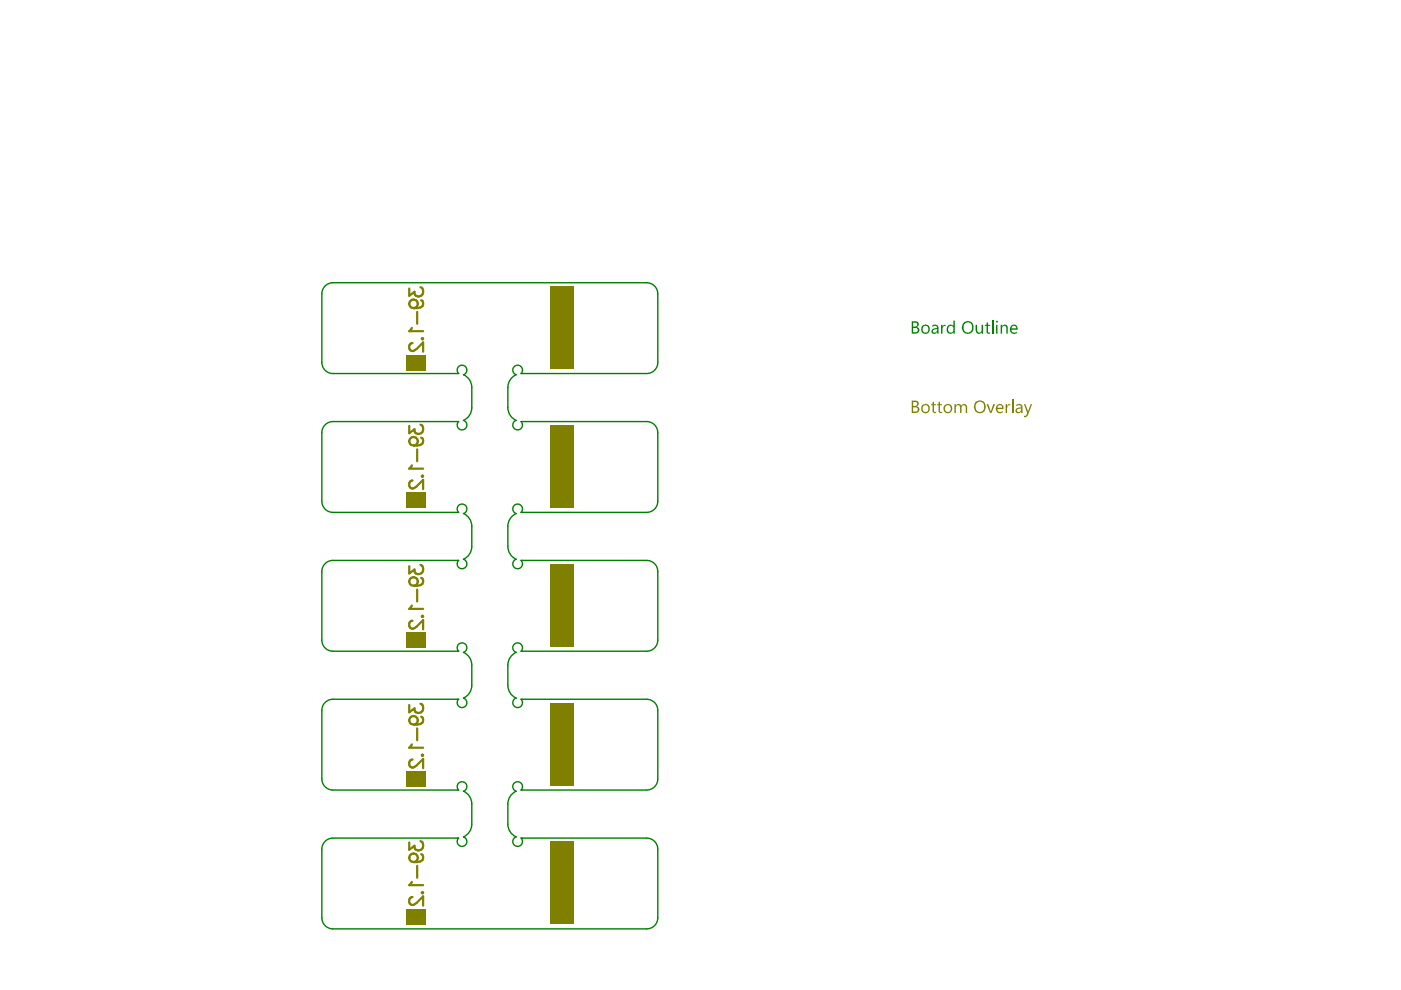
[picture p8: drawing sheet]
<svg xmlns="http://www.w3.org/2000/svg" width="297mm" height="210mm" viewBox="0 0 297 210" stroke-linecap="round" stroke-linejoin="round" font-family="sans-serif">
<g fill="none" stroke="#008000" stroke-width=".29">
<path d="M70.5 59.9h66.6M68.2 62.3v14.5M70.5 79.2h26.5M110.7 79.2h26.4M139.5 62.3v14.5M68.2 91.7v14.6M70.5 89.4h26.5M100 82.1v4.3M107.7 82.1v4.3M110.7 89.4h26.4M139.5 91.7v14.6M70.5 108.6h26.5"/>
<path d="M70.5 118.8h26.5M100 111.6v4.3M107.7 111.6v4.3M110.7 108.6h26.4M110.7 118.8h26.4M68.2 121.2v14.5M70.5 138.1h26.5M110.7 138.1h26.4M139.5 121.2v14.5M68.2 150.6v14.6M70.5 148.3h26.5M100 141v4.3"/>
<path d="M107.7 141v4.3M110.7 148.3h26.4M139.5 150.6v14.6M70.5 177.7h26.5M70.5 167.5h26.5M100 170.5v4.2M107.7 170.5v4.2M110.7 177.7h26.4M110.7 167.5h26.4M68.2 180v14.6M70.5 196.9h66.6M139.5 180v14.6"/>
</g>
<g fill="#008000">
<path d="M199.5 68.9h.3v.3l.3-.3h.4v.3a.48 .48 0 0 0-.6 0 .48 .48 0 0 0-.1 .6v.9h-.3z"/>
<path d="M206.8 68.9h.3v1a.5 .5 0 0 0 .5 .6 .5 .5 0 0 0 .5-.6v-1h.3v1.8h-.3v-.3a.69 .69 0 0 1-.8 .3 .69 .69 0 0 1-.5-.7z"/>
<path d="M209.2 68.4l.3-.1v.6h.4v.2h-.4v1.3h.4v.3l-.2 .1-.5-.3v-1.4h-.4v-.2h.4z"/>
<path d="M193.6 68.4v.8h.4a.42 .42 0 0 0 .5-.3 .42 .42 0 0 0-.4-.5zM193.6 69.5v.9h.5a.46 .46 0 0 0 .5-.5 .46 .46 0 0 0-.6-.4zM193.3 68.1h.8a.65 .65 0 0 1 .7 .6 .65 .65 0 0 1-.4 .7 .68 .68 0 0 1 .5 .8 .68 .68 0 0 1-.8 .5h-.8z"/>
<path d="M195.7 69.3l-.1 .2a.69 .69 0 0 0 .6 1 .69 .69 0 0 0 .6-1 .67 .67 0 0 0-1.1-.2zM195.4 69.2a.99 .99 0 0 1 1.7 .1 .99 .99 0 0 1-.8 1.5 1.01 1.01 0 0 1-.9-.5 1.01 1.01 0 0 1 0-1.1z"/>
<path d="M197.8 70.1a.45 .45 0 0 0 .5 .4 .45 .45 0 0 0 .4-.5v-.2zM197.6 69h.1a.79 .79 0 0 1 1.3 .5v1.2h-.3v-.3a.61 .61 0 0 1-1 .3 .61 .61 0 0 1 .1-1l.9-.2a.59 .59 0 0 0-.5-.4 .59 .59 0 0 0-.6 .2z"/>
<path d="M200.9 69.1h.1a.67 .67 0 0 1 1.1 0v-1.1h.3v2.7h-.3v-.3a.83 .83 0 0 1-1.1 .2 .83 .83 0 0 1-.2-1.1zM201.2 69.2v.1a.72 .72 0 0 0-.1 .9 .72 .72 0 0 0 .7 .3l.3-.4v-.5a.55 .55 0 0 0-.3-.5 .55 .55 0 0 0-.6 .1z"/>
<path d="M204.5 68.7l-.2 .4a.97 .97 0 0 0 .4 1.3 .97 .97 0 0 0 1.3-.4l.1-.3a.97 .97 0 0 0-.4-1.2 .97 .97 0 0 0-1.2 .2zM204.2 68.6l.2-.2a1.29 1.29 0 0 1 1.6 0 1.29 1.29 0 0 1 .3 1.7 1.28 1.28 0 0 1-1.8 .5 1.28 1.28 0 0 1-.3-1.9z"/>
</g>
<path d="M210.4 68v2.7" fill="none" stroke="#008000" stroke-width=".3"/>
<g fill="#008000">
<path d="M212.2 68.9h.3v.3a.65 .65 0 0 1 .8-.3 .65 .65 0 0 1 .4 .7v1.1h-.3v-1a.47 .47 0 0 0-.5-.6 .47 .47 0 0 0-.4 .6v1h-.3z"/>
<path d="M211.1 68.2a.25 .25 0 0 1 .5 0 .25 .25 0 0 1-.5 0zM211.2 68.9h.3v1.8h-.3z"/>
<path d="M214.6 69.2l-.2 .4h1.1a.51 .51 0 0 0-.4-.5 .51 .51 0 0 0-.5 .1zM214.4 69a.8 .8 0 0 1 .9-.1 .8 .8 0 0 1 .5 .8v.2h-1.4a.74 .74 0 0 0 1.2 .5v.3h-.1a.95 .95 0 0 1-1.2-.4 .95 .95 0 0 1 .1-1.2z"/>
</g>
<g fill="none" stroke="#008000" stroke-width=".29">
<path d="M70.5 59.9a2.36 2.36 0 0 0-2.3 2.4M137.1 59.9a2.35 2.35 0 0 1 2.4 2.4M68.2 76.8a2.36 2.36 0 0 0 2.3 2.4M97 79.2h.2a1.03 1.03 0 0 1 .1-1.6 1.03 1.03 0 0 1 1.6 .4 1.03 1.03 0 0 1-.6 1.4 2.95 2.95 0 0 1 1.7 2.7M110.7 79.2h-.2a1.03 1.03 0 0 0-.1-1.6 1.03 1.03 0 0 0-1.6 .4 1.03 1.03 0 0 0 .6 1.4 2.94 2.94 0 0 0-1.7 2.7M139.5 76.8a2.35 2.35 0 0 1-2.4 2.4M70.5 89.4a2.36 2.36 0 0 0-2.3 2.3M100 86.4a2.94 2.94 0 0 1-1.7 2.7 1.03 1.03 0 0 1 .6 1.5 1.03 1.03 0 0 1-1.6 .3 1.03 1.03 0 0 1-.1-1.5h-.2M107.7 86.4a2.94 2.94 0 0 0 1.7 2.7 1.03 1.03 0 0 0-.6 1.5 1.03 1.03 0 0 0 1.6 .3 1.03 1.03 0 0 0 .1-1.5h.2M137.1 89.4a2.35 2.35 0 0 1 2.4 2.3M68.2 106.3a2.36 2.36 0 0 0 2.3 2.3M70.5 118.8a2.36 2.36 0 0 0-2.3 2.4"/>
<path d="M97 108.6h.2a1.03 1.03 0 0 1 .1-1.5 1.03 1.03 0 0 1 1.6 .3 1.03 1.03 0 0 1-.6 1.5 2.95 2.95 0 0 1 1.7 2.7M100 115.9a2.95 2.95 0 0 1-1.7 2.7 1.03 1.03 0 0 1 .6 1.4 1.03 1.03 0 0 1-1.6 .4 1.03 1.03 0 0 1-.1-1.6h-.2M107.7 115.9a2.95 2.95 0 0 0 1.7 2.7 1.03 1.03 0 0 0-.6 1.4 1.03 1.03 0 0 0 1.6 .4 1.03 1.03 0 0 0 .1-1.6h.2M110.7 108.6h-.2a1.03 1.03 0 0 0-.1-1.5 1.03 1.03 0 0 0-1.6 .3 1.03 1.03 0 0 0 .6 1.5 2.95 2.95 0 0 0-1.7 2.7M137.1 118.8a2.35 2.35 0 0 1 2.4 2.4M139.5 106.3a2.35 2.35 0 0 1-2.4 2.3M68.2 135.7a2.36 2.36 0 0 0 2.3 2.4M97 138.1h.2a1.03 1.03 0 0 1 .1-1.6 1.03 1.03 0 0 1 1.6 .4 1.03 1.03 0 0 1-.6 1.4 2.94 2.94 0 0 1 1.7 2.7M110.7 138.1h-.2a1.03 1.03 0 0 0-.1-1.6 1.03 1.03 0 0 0-1.6 .4 1.03 1.03 0 0 0 .6 1.4 2.95 2.95 0 0 0-1.7 2.7M139.5 135.7a2.35 2.35 0 0 1-2.4 2.4M70.5 148.3a2.36 2.36 0 0 0-2.3 2.3M100 145.3a2.94 2.94 0 0 1-1.7 2.7 1.03 1.03 0 0 1 .6 1.5 1.03 1.03 0 0 1-1.6 .3 1.03 1.03 0 0 1-.1-1.5h-.2"/>
<path d="M107.7 145.3a2.95 2.95 0 0 0 1.7 2.7 1.03 1.03 0 0 0-.6 1.5 1.03 1.03 0 0 0 1.6 .3 1.03 1.03 0 0 0 .1-1.5h.2M137.1 148.3a2.35 2.35 0 0 1 2.4 2.3M68.2 165.2a2.36 2.36 0 0 0 2.3 2.3M70.5 177.7a2.36 2.36 0 0 0-2.3 2.3M97 167.5h.2a1.03 1.03 0 0 1 .1-1.6 1.03 1.03 0 0 1 1.6 .4 1.03 1.03 0 0 1-.6 1.5 2.95 2.95 0 0 1 1.7 2.7M100 174.7a2.94 2.94 0 0 1-1.7 2.7 1.03 1.03 0 0 1 .6 1.5 1.03 1.03 0 0 1-1.6 .4 1.03 1.03 0 0 1-.1-1.6h-.2M107.7 174.7a2.94 2.94 0 0 0 1.7 2.7 1.03 1.03 0 0 0-.6 1.5 1.03 1.03 0 0 0 1.6 .4 1.03 1.03 0 0 0 .1-1.6h.2M110.7 167.5h-.2a1.03 1.03 0 0 0-.1-1.6 1.03 1.03 0 0 0-1.6 .4 1.03 1.03 0 0 0 .6 1.5 2.94 2.94 0 0 0-1.7 2.7M137.1 177.7a2.35 2.35 0 0 1 2.4 2.3M139.5 165.2a2.35 2.35 0 0 1-2.4 2.3M68.2 194.6a2.36 2.36 0 0 0 2.3 2.3M139.5 194.6a2.35 2.35 0 0 1-2.4 2.3"/>
</g>
<g fill="#808000">
<path d="M86.2 163.6h4.1v3.2h-4.1z" fill-rule="evenodd"/>
<path d="M116.7 178.4h5v17.6h-5z" fill-rule="evenodd"/>
<path d="M116.7 149h5v17.6h-5z" fill-rule="evenodd"/>
<path d="M116.7 119.5h5v17.6h-5z" fill-rule="evenodd"/>
<path d="M116.7 90.1h5v17.6h-5z" fill-rule="evenodd"/>
<path d="M116.7 60.7h5v17.6h-5z" fill-rule="evenodd"/>
<path d="M86.2 75.2h4.1v3.3h-4.1z" fill-rule="evenodd"/>
<path d="M86.2 104.4h4.1v3.3h-4.1z" fill-rule="evenodd"/>
<path d="M86.2 192.7h4.1v3.3h-4.1z" fill-rule="evenodd"/>
<path d="M86.2 134.1h4.1v3.2h-4.1z" fill-rule="evenodd"/>
</g>
<g fill="none" stroke="#808000" stroke-width=".47">
<path d="M87.3 69.5l-.5 .7h2.9M87.5 72.7l-.6 .3-.1 .9a.72 .72 0 0 0 1.1 .4l1.8-1.7v2M88.4 66.1v2.6M89.2 60.9a1 1 0 0 1 .3 1.6 1 1 0 0 1-1.6-.2v-.4l-1.1 .8v-1.5M89.3 63.6a.87 .87 0 0 1 .3 1.3l-.4 .3-1.5 .1M89.4 71.8l.2-.1 .1 .1-.1 .2zM87.3 98.7l-.5 .7h2.9M88.4 95.3v2.5M89.2 90a1 1 0 0 1 .3 1.6 1 1 0 0 1-1.6-.2v-.4l-1.1 .9v-1.6M89.3 92.8a.87 .87 0 0 1 .3 1.3l-.4 .2-1.5 .2M87.5 101.9l-.6 .3-.1 .8a.72 .72 0 0 0 1.1 .4l1.8-1.7v2M89.2 119.8a1 1 0 0 1 .3 1.6 1 1 0 0 1-1.6-.2v-.5l-1.1 .9v-1.6"/>
<path d="M89.4 101l.2-.2 .1 .2-.1 .1zM87.3 128.4l-.5 .7h2.9M87.5 131.6l-.6 .3-.1 .8a.72 .72 0 0 0 1.1 .5l1.8-1.7v1.9M88.4 125v2.5M89.3 122.5a.87 .87 0 0 1 .3 1.3l-.4 .3-1.5 .1M89.4 130.7l.2-.1 .1 .1-.1 .1zM87.3 157.8l-.5 .7h2.9M88.4 154.4v2.6M89.2 149.2a1 1 0 0 1 .3 1.6 1 1 0 0 1-1.6-.2v-.4l-1.1 .8v-1.5M89.3 152a.87 .87 0 0 1 .3 1.2l-.4 .3-1.5 .1M87.5 161.1l-.6 .2-.1 .9a.72 .72 0 0 0 1.1 .4l1.8-1.7v2M89.2 178.3a1 1 0 0 1 .3 1.6 1 1 0 0 1-1.6-.2v-.4l-1.1 .9v-1.6"/>
<path d="M89.4 160.1l.2-.1 .1 .1-.1 .2zM87.3 187l-.5 .7h2.9M87.5 190.2l-.6 .3-.1 .8a.72 .72 0 0 0 1.1 .4l1.8-1.6v1.9M88.4 183.6v2.5M89.3 181.1a.87 .87 0 0 1 .3 1.3l-.4 .2-1.5 .2M89.4 189.3l.2-.2 .1 .2-.1 .1z"/>
<circle cx="87.7" cy="64.4" r=".91"/>
<circle cx="87.7" cy="93.6" r=".91"/>
<circle cx="87.7" cy="123.3" r=".91"/>
<circle cx="87.7" cy="152.7" r=".91"/>
<circle cx="87.7" cy="181.9" r=".91"/>
</g>
<g fill="#808000">
<path d="M197.7 85.2h.3v.5h.5v.2h-.5v1.1a.26 .26 0 0 0 .2 .3 .26 .26 0 0 0 .3 0v.3a.5 .5 0 0 1-.6-.1 .5 .5 0 0 1-.2-.5v-1.1h-.3v-.2h.3z"/>
<path d="M199 85.2h.3v.5h.4v.2h-.4v1.1a.26 .26 0 0 0 .1 .3 .26 .26 0 0 0 .3 0v.3a.5 .5 0 0 1-.5-.1 .5 .5 0 0 1-.2-.5v-1.1h-.3v-.2h.3z"/>
<path d="M202.4 85.7h.3v.3a.59 .59 0 0 1 .5-.4 .59 .59 0 0 1 .6 .5 .67 .67 0 0 1 .8-.4 .67 .67 0 0 1 .5 .7v1.2h-.3v-1.1a.47 .47 0 0 0-.5-.6 .47 .47 0 0 0-.4 .6v1.1h-.3v-1.2a.46 .46 0 0 0-.5-.5 .46 .46 0 0 0-.4 .6v1.1h-.3z"/>
<path d="M209.2 85.7h.3l.6 1.6 .5-1.6h.4l-.8 1.9h-.3z"/>
<path d="M213.2 85.7h.3v.4l.3-.4h.4l-.1 .3a.51 .51 0 0 0-.6 .6v1h-.3z"/>
<path d="M193.6 85.2v.9h.4a.42 .42 0 0 0 .5-.4 .42 .42 0 0 0-.4-.5zM193.6 86.4v.9h.5a.46 .46 0 0 0 .5-.5 .46 .46 0 0 0-.6-.4zM193.3 84.9h.8a.65 .65 0 0 1 .7 .6 .65 .65 0 0 1-.4 .7 .68 .68 0 0 1 .5 .8 .68 .68 0 0 1-.8 .6h-.8z"/>
<path d="M195.7 86.1l-.1 .2a.69 .69 0 0 0 .6 1 .69 .69 0 0 0 .6-1 .67 .67 0 0 0-1.1-.2zM195.4 86.1a.99 .99 0 0 1 1.7 .1 .99 .99 0 0 1-.8 1.4 1.01 1.01 0 0 1-.9-.5 1.01 1.01 0 0 1 0-1z"/>
<path d="M200.5 86.1a.69 .69 0 0 0 0 1 .69 .69 0 0 0 1 0 .82 .82 0 0 0-.5-1.2zM200 86.6a.98 .98 0 0 1 1.9 0 .98 .98 0 0 1-1.9 0z"/>
<path d="M207 85.5l-.2 .4a.95 .95 0 0 0 .5 1.3 .95 .95 0 0 0 1.3-.5v-.2a.96 .96 0 0 0-.3-1.2 .96 .96 0 0 0-1.2 .2zM206.7 85.4l.2-.2a1.31 1.31 0 0 1 2.1 .7 1.31 1.31 0 0 1-1.5 1.7 1.35 1.35 0 0 1-.8-2.1z"/>
<path d="M211.6 86.1l-.2 .3h1.1a.51 .51 0 0 0-.3-.5 .51 .51 0 0 0-.6 .2zM211.3 86.1a.79 .79 0 0 1 .9-.4 .79 .79 0 0 1 .6 .8v.2h-1.4a.69 .69 0 0 0 .5 .7 .69 .69 0 0 0 .7-.2v.3h-.1a.95 .95 0 0 1-1.2-.2 .95 .95 0 0 1 0-1.2z"/>
</g>
<path d="M214.7 84.8v2.8" fill="none" stroke="#808000" stroke-width=".3"/>
<g fill="#808000">
<path d="M217.1 85.7h.3l.5 1.6 .6-1.6h.3l-.8 2.2a.86 .86 0 0 1-.9 .6v-.3h.4l.3-.6z"/>
<path d="M215.6 86.9a.45 .45 0 0 0 .5 .4 .45 .45 0 0 0 .4-.5v-.2zM215.5 85.8a.75 .75 0 0 1 .8-.1 .75 .75 0 0 1 .5 .7v1.2h-.3v-.3a.61 .61 0 0 1-1 .2 .61 .61 0 0 1 .1-1l.9-.1a.58 .58 0 0 0-.4-.5 .58 .58 0 0 0-.6 .2z"/>
</g>
</svg>
